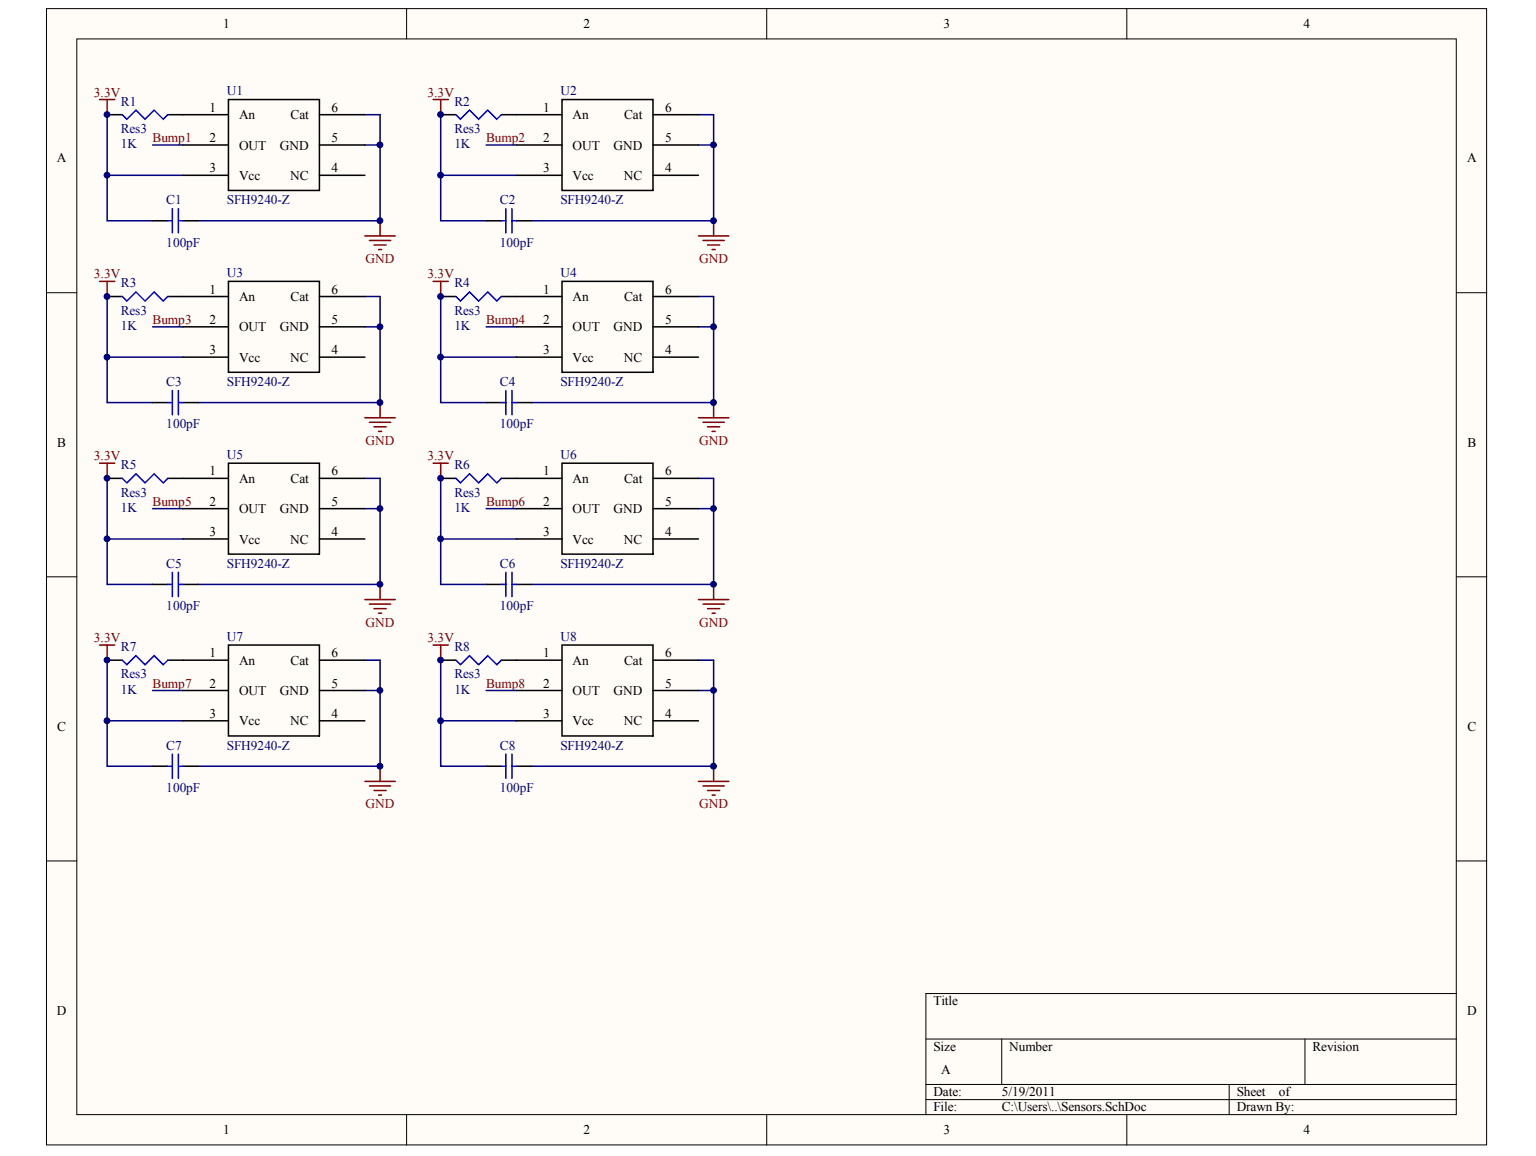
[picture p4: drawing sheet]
<svg xmlns="http://www.w3.org/2000/svg" width="271mm" height="204mm" viewBox="0 0 271 204" stroke-linecap="round" stroke-linejoin="round" font-family="sans-serif">
<defs><g id="words">
<g font-size="2.4">
<text x="39.4" y="5">1</text>
<text x="102.9" y="5">2</text>
<text x="166.4" y="5">3</text>
<text x="229.9" y="5">4</text>
<text x="37" y="19.7">1</text>
<text x="42.2" y="21">An</text>
<text x="51.3" y="21">Cat</text>
<text x="58.5" y="19.7">6</text>
<text x="95.8" y="19.7">1</text>
<text x="101" y="21">An</text>
<text x="110.1" y="21">Cat</text>
<text x="117.3" y="19.7">6</text>
<text x="10" y="28.7">A</text>
<text x="37" y="25.1">2</text>
<text x="42.2" y="26.4">OUT</text>
<text x="49.4" y="26.4">GND</text>
<text x="58.5" y="25.1">5</text>
<text x="95.8" y="25.1">2</text>
<text x="101" y="26.4">OUT</text>
<text x="108.2" y="26.4">GND</text>
<text x="117.3" y="25.1">5</text>
<text x="258.8" y="28.7">A</text>
<text x="37" y="30.4">3</text>
<text x="42.2" y="31.7">Vcc</text>
<text x="51.2" y="31.7">NC</text>
<text x="58.5" y="30.4">4</text>
<text x="95.8" y="30.4">3</text>
<text x="101" y="31.7">Vcc</text>
<text x="110" y="31.7">NC</text>
<text x="117.3" y="30.4">4</text>
<text x="37" y="51.8">1</text>
<text x="42.2" y="53.1">An</text>
<text x="51.3" y="53.1">Cat</text>
<text x="58.5" y="51.8">6</text>
<text x="95.8" y="51.8">1</text>
<text x="101" y="53.1">An</text>
<text x="110.1" y="53.1">Cat</text>
<text x="117.3" y="51.8">6</text>
<text x="37" y="57.1">2</text>
<text x="42.2" y="58.5">OUT</text>
<text x="49.4" y="58.5">GND</text>
<text x="58.5" y="57.1">5</text>
<text x="95.8" y="57.1">2</text>
<text x="101" y="58.5">OUT</text>
<text x="108.2" y="58.5">GND</text>
<text x="117.3" y="57.1">5</text>
<text x="37" y="62.5">3</text>
<text x="42.2" y="63.8">Vcc</text>
<text x="51.2" y="63.8">NC</text>
<text x="58.5" y="62.5">4</text>
<text x="95.8" y="62.5">3</text>
<text x="101" y="63.8">Vcc</text>
<text x="110" y="63.8">NC</text>
<text x="117.3" y="62.5">4</text>
<text x="10.1" y="78.8">B</text>
<text x="37" y="83.9">1</text>
<text x="58.5" y="83.9">6</text>
<text x="95.8" y="83.9">1</text>
<text x="117.3" y="83.9">6</text>
<text x="258.8" y="78.8">B</text>
<text x="37" y="89.2">2</text>
<text x="42.2" y="85.2">An</text>
<text x="51.3" y="85.2">Cat</text>
<text x="58.5" y="89.2">5</text>
<text x="95.8" y="89.2">2</text>
<text x="101" y="85.2">An</text>
<text x="110.1" y="85.2">Cat</text>
<text x="117.3" y="89.2">5</text>
<text x="37" y="94.5">3</text>
<text x="42.2" y="90.5">OUT</text>
<text x="42.2" y="95.9">Vcc</text>
<text x="49.4" y="90.5">GND</text>
<text x="51.2" y="95.9">NC</text>
<text x="58.5" y="94.5">4</text>
<text x="95.8" y="94.5">3</text>
<text x="101" y="90.5">OUT</text>
<text x="101" y="95.9">Vcc</text>
<text x="108.2" y="90.5">GND</text>
<text x="110" y="95.9">NC</text>
<text x="117.3" y="94.5">4</text>
<text x="37" y="115.9">1</text>
<text x="42.2" y="117.3">An</text>
<text x="51.3" y="117.3">Cat</text>
<text x="58.5" y="115.9">6</text>
<text x="95.8" y="115.9">1</text>
<text x="101" y="117.3">An</text>
<text x="110.1" y="117.3">Cat</text>
<text x="117.3" y="115.9">6</text>
<text x="37" y="121.3">2</text>
<text x="42.2" y="122.6">OUT</text>
<text x="49.4" y="122.6">GND</text>
<text x="58.5" y="121.3">5</text>
<text x="95.8" y="121.3">2</text>
<text x="101" y="122.6">OUT</text>
<text x="108.2" y="122.6">GND</text>
<text x="117.3" y="121.3">5</text>
<text x="10.1" y="128.9">C</text>
<text x="37" y="126.6">3</text>
<text x="42.2" y="128">Vcc</text>
<text x="51.2" y="128">NC</text>
<text x="58.5" y="126.6">4</text>
<text x="95.8" y="126.6">3</text>
<text x="101" y="128">Vcc</text>
<text x="110" y="128">NC</text>
<text x="117.3" y="126.6">4</text>
<text x="258.8" y="128.9">C</text>
<text x="10" y="179">D</text>
<text x="164.7" y="177.3">Title</text>
<text x="258.8" y="179">D</text>
<text x="164.7" y="185.4">Size</text>
<text x="178" y="185.4">Number</text>
<text x="231.5" y="185.4">Revision</text>
<text x="166" y="189.4">A</text>
<text x="164.7" y="193.4">Date:</text>
<text x="164.7" y="196.1">File:</text>
<text x="176.7" y="193.4">5/19/2011</text>
<text x="176.7" y="196.1">C:\Users\..\Sensors.SchDoc</text>
<text x="218.1" y="193.4">Sheet</text>
<text x="218.1" y="196.1">Drawn By:</text>
<text x="225.6" y="193.4">of</text>
<text x="39.4" y="200.1">1</text>
<text x="102.9" y="200.1">2</text>
<text x="166.4" y="200.1">3</text>
<text x="229.9" y="200.1">4</text>
</g>
<g font-size="2.4" fill="#800000">
<text x="16.6" y="17">3.3V</text>
<text x="75.4" y="17">3.3V</text>
<text x="26.9" y="25.1">Bump1</text>
<text x="85.8" y="25.1">Bump2</text>
<text x="64.5" y="46.4">GND</text>
<text x="123.3" y="46.4">GND</text>
<text x="16.6" y="49.1">3.3V</text>
<text x="75.4" y="49.1">3.3V</text>
<text x="26.9" y="57.1">Bump3</text>
<text x="85.8" y="57.1">Bump4</text>
<text x="16.6" y="81.2">3.3V</text>
<text x="64.5" y="78.5">GND</text>
<text x="75.4" y="81.2">3.3V</text>
<text x="123.3" y="78.5">GND</text>
<text x="26.9" y="89.2">Bump5</text>
<text x="85.8" y="89.2">Bump6</text>
<text x="16.6" y="113.3">3.3V</text>
<text x="64.5" y="110.5">GND</text>
<text x="75.4" y="113.3">3.3V</text>
<text x="123.3" y="110.5">GND</text>
<text x="26.9" y="121.3">Bump7</text>
<text x="85.8" y="121.3">Bump8</text>
<text x="64.5" y="142.6">GND</text>
<text x="123.3" y="142.6">GND</text>
</g>
<g font-size="2.4" fill="#000080">
<text x="40" y="16.8">U1</text>
<text x="98.9" y="16.8">U2</text>
<text x="21.3" y="18.6">R1</text>
<text x="21.3" y="23.4">Res3</text>
<text x="80.1" y="18.6">R2</text>
<text x="80.1" y="23.4">Res3</text>
<text x="21.3" y="26.1">1K</text>
<text x="80.1" y="26.1">1K</text>
<text x="29.3" y="36">C1</text>
<text x="40" y="36">SFH9240-Z</text>
<text x="88.2" y="36">C2</text>
<text x="98.9" y="36">SFH9240-Z</text>
<text x="29.3" y="43.5">100pF</text>
<text x="88.2" y="43.5">100pF</text>
<text x="21.3" y="50.7">R3</text>
<text x="40" y="48.8">U3</text>
<text x="80.1" y="50.7">R4</text>
<text x="98.9" y="48.8">U4</text>
<text x="21.3" y="58.2">1K</text>
<text x="21.3" y="55.5">Res3</text>
<text x="80.1" y="58.2">1K</text>
<text x="80.1" y="55.5">Res3</text>
<text x="29.3" y="68.1">C3</text>
<text x="40" y="68.1">SFH9240-Z</text>
<text x="88.2" y="68.1">C4</text>
<text x="98.9" y="68.1">SFH9240-Z</text>
<text x="29.3" y="75.6">100pF</text>
<text x="88.2" y="75.6">100pF</text>
<text x="21.3" y="82.8">R5</text>
<text x="40" y="80.9">U5</text>
<text x="80.1" y="82.8">R6</text>
<text x="98.9" y="80.9">U6</text>
<text x="21.3" y="87.6">Res3</text>
<text x="80.1" y="87.6">Res3</text>
<text x="21.3" y="90.3">1K</text>
<text x="80.1" y="90.3">1K</text>
<text x="29.3" y="100.2">C5</text>
<text x="40" y="100.2">SFH9240-Z</text>
<text x="88.2" y="100.2">C6</text>
<text x="98.9" y="100.2">SFH9240-Z</text>
<text x="29.3" y="107.6">100pF</text>
<text x="88.2" y="107.6">100pF</text>
<text x="40" y="113">U7</text>
<text x="98.9" y="113">U8</text>
<text x="21.3" y="114.9">R7</text>
<text x="21.3" y="119.7">Res3</text>
<text x="80.1" y="114.9">R8</text>
<text x="80.1" y="119.7">Res3</text>
<text x="21.3" y="122.3">1K</text>
<text x="80.1" y="122.3">1K</text>
<text x="29.3" y="132.2">C7</text>
<text x="40" y="132.2">SFH9240-Z</text>
<text x="88.2" y="132.2">C8</text>
<text x="98.9" y="132.2">SFH9240-Z</text>
<text x="29.3" y="139.7">100pF</text>
<text x="88.2" y="139.7">100pF</text>
</g>
</g></defs>
<g fill="#fffcf8" stroke="#000" stroke-width=".18">
<path d="M8.2 1.5h254v200.5h-254z"/>
<path d="M13.5 6.9h243.4v189.7h-243.4z"/>
</g>
<g fill="none" stroke="#000" stroke-width=".18">
<path d="M71.7 1.5v5.4M135.2 1.5v5.4M198.8 1.5v5.4M8.2 51.6h5.3M256.9 51.6h5.4M8.2 101.7h5.3M256.9 101.7h5.4M8.2 151.9h5.3M256.9 151.9h5.4M256.9 175.3h-93.6v21.3M71.7 196.6v5.4M135.2 196.6v5.4"/>
<path d="M163.3 183.3h93.6M163.3 191.3h93.6M163.3 194h93.6M176.7 183.3v8M198.8 196.6v5.4M216.8 191.3v5.3M230.2 183.3v8"/>
</g>
<g fill="none" stroke="#000080" stroke-width=".27">
<path d="M18.9 20.2v18.7h8M18.9 30.9h13.4M26.9 25.6h5.4M64.4 20.2h2.6v18.7h-32.1M64.4 25.6h2.6M77.7 20.2v18.7h8.1M77.7 30.9h13.4M85.8 25.6h5.3M123.2 20.2h2.7v18.7h-32.1M123.2 25.6h2.7M18.9 52.3v18.7h8M26.9 57.6h5.4"/>
<path d="M64.4 52.3h2.6v18.7h-32.1M64.4 57.6h2.6M77.7 52.3v18.7h8.1M85.8 57.6h5.3M123.2 52.3h2.7v18.7h-32.1M123.2 57.6h2.7M18.9 63h13.4M77.7 63h13.4M18.9 84.4v18.7h8M18.9 95.1h13.4M26.9 89.7h5.4M64.4 84.4h2.6v18.7h-32.1"/>
<path d="M64.4 89.7h2.6M77.7 84.4v18.7h8.1M77.7 95.1h13.4M85.8 89.7h5.3M123.2 84.4h2.7v18.7h-32.1M123.2 89.7h2.7M18.9 116.4v18.8h8M64.4 116.4h2.6v18.8h-32.1M77.7 116.4v18.8h8.1M123.2 116.4h2.7v18.8h-32.1M18.9 127.1h13.4M26.9 121.8h5.4"/>
<path d="M64.4 121.8h2.6M77.7 127.1h13.4M85.8 121.8h5.3M123.2 121.8h2.7"/>
</g>
<g fill="none" stroke="#800000" stroke-width=".27">
<path d="M17.6 17.6h2.6M18.9 17.6v2.6M76.4 17.6h2.7M77.7 17.6v2.6M67 38.9v2.7M125.9 38.9v2.7M17.6 49.6h2.6M18.9 49.6v2.7M64.4 41.6h5.3M65.2 42.4h3.7M66 43.2h2.1M66.8 44h.5"/>
<path d="M76.4 49.6h2.7M77.7 49.6v2.7M123.2 41.6h5.4M124 42.4h3.7M124.8 43.2h2.1M125.6 44h.5M64.4 73.7h5.3M65.2 74.5h3.7M66 75.3h2.1M66.8 76.1h.5M67 71v2.7M123.2 73.7h5.4"/>
<path d="M124 74.5h3.7M124.8 75.3h2.1M125.6 76.1h.5M125.9 71v2.7M17.6 81.7h2.6M18.9 81.7v2.7M76.4 81.7h2.7M77.7 81.7v2.7M17.6 113.8h2.6M18.9 113.8v2.6M64.4 105.8h5.3M65.2 106.6h3.7"/>
<path d="M66 107.4h2.1M66.8 108.2h.5M67 103.1v2.7M76.4 113.8h2.7M77.7 113.8v2.6M123.2 105.8h5.4M124 106.6h3.7M124.8 107.4h2.1M125.6 108.2h.5M125.9 103.1v2.7M64.4 137.8h5.3M65.2 138.6h3.7"/>
<path d="M66 139.4h2.1M67 135.2v2.6M123.2 137.8h5.4M124 138.6h3.7M124.8 139.4h2.1M125.9 135.2v2.6M66.8 140.2h.5M125.6 140.2h.5"/>
</g>
<g fill="none" stroke="#000" stroke-width=".27">
<path d="M40.3 17.6h16v16h-16zM99.1 17.6h16.1v16h-16.1zM18.9 20.2h2.7M26.9 38.9h2.7M29.6 20.2h10.7M32.3 38.9h2.6M32.3 25.6h8M32.3 30.9h8M56.3 20.2h8.1M56.3 25.6h8.1M56.3 30.9h8.1M77.7 20.2h2.7"/>
<path d="M85.8 38.9h2.6M88.4 20.2h10.7M91.1 38.9h2.7M91.1 25.6h8M91.1 30.9h8M115.2 20.2h8M115.2 25.6h8M115.2 30.9h8M18.9 52.3h2.7M29.6 52.3h10.7M32.3 57.6h8M40.3 49.6h16v16.1h-16z"/>
<path d="M56.3 52.3h8.1M56.3 57.6h8.1M77.7 52.3h2.7M88.4 52.3h10.7M91.1 57.6h8M99.1 49.6h16.1v16.1h-16.1zM115.2 52.3h8M115.2 57.6h8M26.9 71h2.7M32.3 71h2.6M32.3 63h8M56.3 63h8.1"/>
<path d="M85.8 71h2.6M91.1 71h2.7M91.1 63h8M115.2 63h8M18.9 84.4h2.7M29.6 84.4h10.7M32.3 89.7h8M32.3 95.1h8M40.3 81.7h16v16h-16zM56.3 84.4h8.1M56.3 89.7h8.1M56.3 95.1h8.1"/>
<path d="M77.7 84.4h2.7M88.4 84.4h10.7M91.1 89.7h8M91.1 95.1h8M99.1 81.7h16.1v16h-16.1zM115.2 84.4h8M115.2 89.7h8M115.2 95.1h8M18.9 116.4h2.7M26.9 103.1h2.7M29.6 116.4h10.7M32.3 103.1h2.6"/>
<path d="M40.3 113.8h16v16h-16zM56.3 116.4h8.1M77.7 116.4h2.7M85.8 103.1h2.6M88.4 116.4h10.7M91.1 103.1h2.7M99.1 113.8h16.1v16h-16.1zM115.2 116.4h8M26.9 135.2h2.7M32.3 135.2h2.6M32.3 121.8h8M32.3 127.1h8"/>
<path d="M56.3 121.8h8.1M56.3 127.1h8.1M85.8 135.2h2.6M91.1 135.2h2.7M91.1 121.8h8M91.1 127.1h8M115.2 121.8h8M115.2 127.1h8"/>
</g>
<g fill="none" stroke="#00f" stroke-width=".27">
<path d="M21.6 20.2l.8 .8 1.6-1.6 1.6 1.6 1.6-1.6 1.6 1.6 .8-.8M29.6 38.9h.8M30.4 36.8v4.3M31.5 36.8v4.3M31.5 38.9h.8M80.4 20.2l.8 .8 1.6-1.6 1.6 1.6 1.6-1.6 1.6 1.6 .8-.8M88.4 38.9h.8M89.2 36.8v4.3M90.3 38.9h.8M90.3 36.8v4.3M21.6 52.3l.8 .8 1.6-1.6 1.6 1.6 1.6-1.6 1.6 1.6 .8-.8M80.4 52.3l.8 .8 1.6-1.6 1.6 1.6 1.6-1.6 1.6 1.6 .8-.8"/>
<path d="M29.6 71h.8M30.4 68.9v4.3M31.5 68.9v4.3M31.5 71h.8M88.4 71h.8M89.2 68.9v4.3M90.3 68.9v4.3M90.3 71h.8M21.6 84.4l.8 .8 1.6-1.6 1.6 1.6 1.6-1.6 1.6 1.6 .8-.8M80.4 84.4l.8 .8 1.6-1.6 1.6 1.6 1.6-1.6 1.6 1.6 .8-.8M21.6 116.4l.8 .9 1.6-1.7 1.6 1.7 1.6-1.7 1.6 1.7 .8-.9M29.6 103.1h.8"/>
<path d="M30.4 100.9v4.3M31.5 100.9v4.3M31.5 103.1h.8M80.4 116.4l.8 .9 1.6-1.7 1.6 1.7 1.6-1.7 1.6 1.7 .8-.9M88.4 103.1h.8M89.2 100.9v4.3M90.3 100.9v4.3M90.3 103.1h.8M29.6 135.2h.8M30.4 133v4.3M31.5 133v4.3M31.5 135.2h.8"/>
<path d="M88.4 135.2h.8M89.2 133v4.3M90.3 133v4.3M90.3 135.2h.8"/>
</g>
<g fill="#000080" stroke="#000080" stroke-width=".18">
<circle cx="18.9" cy="127.1" r=".51"/>
<circle cx="18.9" cy="116.4" r=".51"/>
<circle cx="18.9" cy="95" r=".51"/>
<circle cx="18.9" cy="84.3" r=".51"/>
<circle cx="18.9" cy="63" r=".51"/>
<circle cx="18.9" cy="52.3" r=".51"/>
<circle cx="18.9" cy="30.9" r=".51"/>
<circle cx="18.9" cy="20.2" r=".51"/>
<circle cx="67" cy="135.1" r=".51"/>
<circle cx="67" cy="121.8" r=".51"/>
<circle cx="67" cy="103.1" r=".51"/>
<circle cx="67" cy="89.7" r=".51"/>
<circle cx="67" cy="71" r=".51"/>
<circle cx="67" cy="57.6" r=".51"/>
<circle cx="67" cy="38.9" r=".51"/>
<circle cx="67" cy="25.5" r=".51"/>
<circle cx="77.7" cy="127.1" r=".51"/>
<circle cx="77.7" cy="116.4" r=".51"/>
<circle cx="77.7" cy="95" r=".51"/>
<circle cx="77.7" cy="84.3" r=".51"/>
<circle cx="77.7" cy="63" r=".51"/>
<circle cx="77.7" cy="52.3" r=".51"/>
<circle cx="77.7" cy="30.9" r=".51"/>
<circle cx="77.7" cy="20.2" r=".51"/>
<circle cx="125.8" cy="135.1" r=".51"/>
<circle cx="125.8" cy="121.8" r=".51"/>
<circle cx="125.8" cy="103.1" r=".51"/>
<circle cx="125.8" cy="89.7" r=".51"/>
<circle cx="125.8" cy="71" r=".51"/>
<circle cx="125.8" cy="57.6" r=".51"/>
<circle cx="125.8" cy="38.9" r=".51"/>
<circle cx="125.8" cy="25.5" r=".51"/>
</g>
<use href="#words"/>
</svg>
